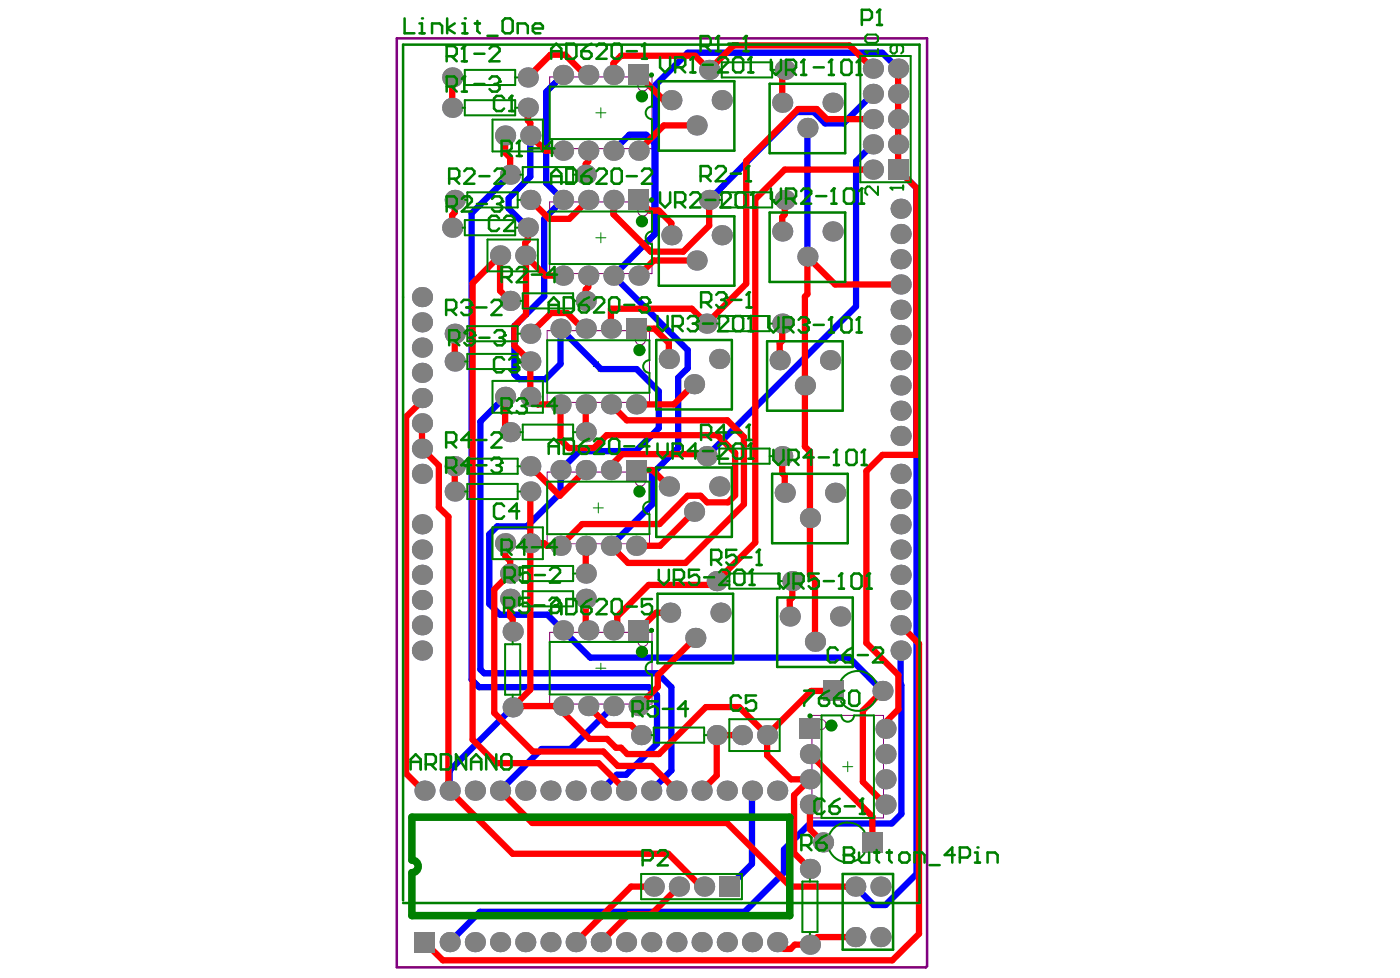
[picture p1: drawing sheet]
<svg xmlns="http://www.w3.org/2000/svg" width="288mm" height="201mm" viewBox="0 0 288 201" stroke-linecap="round" stroke-linejoin="round" font-family="sans-serif">
<path d="M81.6 7.9h109v190.7l-.2 .3h-108.8z" fill="none" stroke="#800080" stroke-width=".52"/>
<path d="M122.5 23.2h2.1M123.5 22.2v2M122.5 48.9h2.1M123.5 47.8v2.1M122 75.4h2.1M123 74.3v2.1M122 104.4h2.1M123 103.4v2.1M122.5 137.4h2.1M123.5 136.4v2M173.3 157.6h2M174.3 156.6v2.1" fill="none" stroke="#008000" stroke-width=".21"/>
<g fill="none" stroke="#800080" stroke-width=".21">
<path d="M113 15.8h21.1v14.8h-21.1zM113 41.5h21.1v14.8h-21.1zM112.5 68h21v14.7h-21zM112.5 97.1h21v14.7h-21zM113 130h21.1v14.8h-21.1zM167 147.1h14.7v21.1h-14.7z"/>
<circle cx="132.2" cy="17.7" r="1.04"/>
<circle cx="132.2" cy="43.4" r="1.04"/>
<circle cx="131.7" cy="69.9" r="1.04"/>
<circle cx="131.7" cy="98.9" r="1.04"/>
<circle cx="132.2" cy="131.9" r="1.04"/>
<circle cx="168.8" cy="149" r="1.04"/>
</g>
<g fill="none" stroke="#00f" stroke-width="1.3">
<path d="M115.8 15.4l-3.5 3.5v18.7l3.5 3.5-3.9 3.9v15.9l-6.1 6.2v9.9l1 1h5.3l3.2-3.2v-7.2l8.2 8.3h7.4l4.6 4.5v7.6l-4.8 4.7h-11.6l-3.8 3.9v4.7l-6.9 6.9h-6.1l-1.7 1.7v14.3l2.2 2.2h9.8l8.8 8.8h53.2l6.9 6.9M179.5 19.3l-6.1 6.1h-3.8l-2.2-2.4h-3.6l-18 18.1M184.7 14.1l-3.3-3.3h-40l-6.6 6.7v30.5l-8.7 8.7 15.3 15.3v3.7l-2 1.9v14.5l-5.3 5.4v6.3l-8.5 8.4M104.9 35.9l-7.9 8v95.8l1.5 1.6h34.9l1.7 1.6v10l-6.4 6.4h-1.9l-3.3 3.3M109 27.9v8.4l-4.4 4.5v2.1l3.9 3.9M126.1 31l3.3-3.3h3.5l1.7 1.7v18.8M166 26.3v26.5M179.5 29.7l-3.5 3.5v29.8l-30.7 30.8M184.7 34.9l3.8 3.8v141l-6.4 6.4h-2.5l-3.7-3.8M103.9 81.6l-5.1 5.1v50.9l.8 .8h35.6l2.8 2.9v17.1l-4.1 4.2M185.2 133.8v6.9l.1 .2v26.4l-1.9 2h-16.9l-5.3 5.4v4.7l-8.1 8.1h-54.4l-6.2 6.2M105.4 145.4l-12.9 13v4.2"/>
<path d="M126.1 145.2l-8.8 8.8h-5.9l-8.6 8.6M154.6 162.6v15l-4.6 4.7"/>
</g>
<g fill="#808080">
<path d="M85.2 191.6h4.2v4.2h-4.2z" fill-rule="evenodd"/>
<path d="M129.2 127.5h4.2v4.2h-4.2z" fill-rule="evenodd"/>
<path d="M128.7 94.6h4.2v4.1h-4.2z" fill-rule="evenodd"/>
<path d="M129.2 39h4.2v4.2h-4.2z" fill-rule="evenodd"/>
<path d="M129.2 13.3h4.2v4.2h-4.2z" fill-rule="evenodd"/>
<path d="M147.9 180.2h4.1v4.2h-4.1z" fill-rule="evenodd"/>
<path d="M169.2 140h4.2v4.1h-4.2z" fill-rule="evenodd"/>
<path d="M164.5 147.8h4.1v4.1h-4.1z" fill-rule="evenodd"/>
<path d="M177.3 171.1h4.2v4.2h-4.2z" fill-rule="evenodd"/>
<path d="M128.7 65.5h4.2v4.2h-4.2z" fill-rule="evenodd"/>
<path d="M182.6 32.8h4.1v4.1h-4.1z" fill-rule="evenodd"/>
</g>
<g fill="#808080">
<circle cx="87.3" cy="162.6" r="2.07"/>
<circle cx="86.8" cy="123.4" r="2.07"/>
<circle cx="86.8" cy="128.6" r="2.07"/>
<circle cx="86.8" cy="113" r="2.07"/>
<circle cx="86.8" cy="107.8" r="2.07"/>
<circle cx="86.8" cy="97.4" r="2.07"/>
<circle cx="86.8" cy="92.2" r="2.07"/>
<circle cx="86.8" cy="81.8" r="2.07"/>
<circle cx="86.8" cy="76.7" r="2.07"/>
<circle cx="86.8" cy="71.5" r="2.07"/>
<circle cx="86.8" cy="61.1" r="2.07"/>
<circle cx="86.8" cy="66.3" r="2.07"/>
<circle cx="97.6" cy="193.7" r="2.07"/>
<circle cx="102.8" cy="193.7" r="2.07"/>
<circle cx="108" cy="193.7" r="2.07"/>
<circle cx="97.6" cy="162.6" r="2.07"/>
<circle cx="102.8" cy="162.6" r="2.07"/>
<circle cx="108" cy="162.6" r="2.07"/>
<circle cx="105.4" cy="145.4" r="2.07"/>
<circle cx="104.9" cy="123.1" r="2.07"/>
<circle cx="105.4" cy="129.9" r="2.07"/>
<circle cx="103.9" cy="111.7" r="2.07"/>
<circle cx="104.9" cy="88.9" r="2.07"/>
<circle cx="103.9" cy="81.6" r="2.07"/>
<circle cx="104.9" cy="61.9" r="2.07"/>
<circle cx="103.9" cy="27.9" r="2.07"/>
<circle cx="113.2" cy="193.7" r="2.07"/>
<circle cx="118.4" cy="193.7" r="2.07"/>
<circle cx="123.5" cy="193.7" r="2.07"/>
<circle cx="113.2" cy="162.6" r="2.07"/>
<circle cx="118.4" cy="162.6" r="2.07"/>
<circle cx="123.5" cy="162.6" r="2.07"/>
<circle cx="121" cy="145.2" r="2.07"/>
<circle cx="115.8" cy="145.2" r="2.07"/>
<circle cx="121" cy="129.6" r="2.07"/>
<circle cx="115.8" cy="129.6" r="2.07"/>
<circle cx="120.4" cy="123.1" r="2.07"/>
<circle cx="120.4" cy="112.2" r="2.07"/>
<circle cx="115.3" cy="112.2" r="2.07"/>
<circle cx="120.4" cy="96.6" r="2.07"/>
<circle cx="115.3" cy="96.6" r="2.07"/>
<circle cx="120.4" cy="88.9" r="2.07"/>
<circle cx="120.4" cy="83.1" r="2.07"/>
<circle cx="115.3" cy="83.1" r="2.07"/>
<circle cx="121" cy="56.7" r="2.07"/>
<circle cx="115.8" cy="56.7" r="2.07"/>
<circle cx="120.4" cy="61.9" r="2.07"/>
<circle cx="121" cy="41.1" r="2.07"/>
<circle cx="115.8" cy="41.1" r="2.07"/>
<circle cx="121" cy="31" r="2.07"/>
<circle cx="115.8" cy="31" r="2.07"/>
<circle cx="121" cy="15.4" r="2.07"/>
<circle cx="115.8" cy="15.4" r="2.07"/>
<circle cx="133.9" cy="193.7" r="2.07"/>
<circle cx="139.1" cy="193.7" r="2.07"/>
<circle cx="139.6" cy="182.3" r="2.07"/>
<circle cx="134.4" cy="182.3" r="2.07"/>
<circle cx="133.9" cy="162.6" r="2.07"/>
<circle cx="139.1" cy="162.6" r="2.07"/>
<circle cx="131.3" cy="145.2" r="2.07"/>
<circle cx="137.8" cy="126" r="2.07"/>
<circle cx="130.8" cy="112.2" r="2.07"/>
<circle cx="137.5" cy="100" r="2.07"/>
<circle cx="130.8" cy="83.1" r="2.07"/>
<circle cx="137.5" cy="73.8" r="2.07"/>
<circle cx="131.3" cy="56.7" r="2.07"/>
<circle cx="138" cy="48.4" r="2.07"/>
<circle cx="131.3" cy="31" r="2.07"/>
<circle cx="149.4" cy="193.7" r="2.07"/>
<circle cx="154.6" cy="193.7" r="2.07"/>
<circle cx="149.4" cy="162.6" r="2.07"/>
<circle cx="154.6" cy="162.6" r="2.07"/>
<circle cx="148.1" cy="126" r="2.07"/>
<circle cx="147.9" cy="100" r="2.07"/>
<circle cx="147.9" cy="73.8" r="2.07"/>
<circle cx="148.4" cy="48.4" r="2.07"/>
<circle cx="166.5" cy="194.2" r="2.07"/>
<circle cx="169.2" cy="173.2" r="2.07"/>
<circle cx="166.5" cy="178.7" r="2.07"/>
<circle cx="166.5" cy="155" r="2.07"/>
<circle cx="166.5" cy="160.2" r="2.07"/>
<circle cx="166.5" cy="165.4" r="2.07"/>
<circle cx="172.8" cy="126.7" r="2.07"/>
<circle cx="167.6" cy="131.9" r="2.07"/>
<circle cx="166.5" cy="106.5" r="2.07"/>
<circle cx="170.7" cy="74.1" r="2.07"/>
<circle cx="165.5" cy="79.3" r="2.07"/>
<circle cx="171.2" cy="47.6" r="2.07"/>
<circle cx="166" cy="26.3" r="2.07"/>
<circle cx="181" cy="192.7" r="2.07"/>
<circle cx="181" cy="182.3" r="2.07"/>
<circle cx="182.1" cy="155" r="2.07"/>
<circle cx="182.1" cy="160.2" r="2.07"/>
<circle cx="182.1" cy="165.4" r="2.07"/>
<circle cx="181.5" cy="142.1" r="2.07"/>
<circle cx="182.1" cy="149.8" r="2.07"/>
<circle cx="185.2" cy="128.6" r="2.07"/>
<circle cx="185.2" cy="123.4" r="2.07"/>
<circle cx="185.2" cy="113" r="2.07"/>
<circle cx="185.2" cy="107.8" r="2.07"/>
<circle cx="185.2" cy="97.4" r="2.07"/>
<circle cx="185.2" cy="89.6" r="2.07"/>
<circle cx="185.2" cy="79.3" r="2.07"/>
<circle cx="185.2" cy="74.1" r="2.07"/>
<circle cx="185.2" cy="63.7" r="2.07"/>
<circle cx="185.2" cy="58.5" r="2.07"/>
<circle cx="185.2" cy="48.1" r="2.07"/>
<circle cx="185.2" cy="42.9" r="2.07"/>
<circle cx="184.7" cy="29.7" r="2.07"/>
<circle cx="179.5" cy="29.7" r="2.07"/>
<circle cx="184.7" cy="24.5" r="2.07"/>
<circle cx="179.5" cy="24.5" r="2.07"/>
<circle cx="184.7" cy="14.1" r="2.07"/>
<circle cx="179.5" cy="14.1" r="2.07"/>
<circle cx="86.8" cy="118.2" r="2.07"/>
<circle cx="86.8" cy="133.8" r="2.07"/>
<circle cx="86.8" cy="87" r="2.07"/>
<circle cx="104.9" cy="117.9" r="2.07"/>
<circle cx="102.8" cy="52.5" r="2.07"/>
<circle cx="108" cy="52.5" r="2.07"/>
<circle cx="104.9" cy="35.9" r="2.07"/>
<circle cx="120.4" cy="117.9" r="2.07"/>
<circle cx="120.4" cy="67.6" r="2.07"/>
<circle cx="115.3" cy="67.6" r="2.07"/>
<circle cx="120.4" cy="35.9" r="2.07"/>
<circle cx="131.8" cy="151.1" r="2.07"/>
<circle cx="138" cy="20.6" r="2.07"/>
<circle cx="147.4" cy="119.5" r="2.07"/>
<circle cx="152.6" cy="151.1" r="2.07"/>
<circle cx="157.7" cy="151.1" r="2.07"/>
<circle cx="147.4" cy="151.1" r="2.07"/>
<circle cx="148.4" cy="20.6" r="2.07"/>
<circle cx="162.9" cy="119.5" r="2.07"/>
<circle cx="166" cy="52.8" r="2.07"/>
<circle cx="171.7" cy="101.3" r="2.07"/>
<circle cx="171.2" cy="21.1" r="2.07"/>
<circle cx="185.2" cy="133.8" r="2.07"/>
<circle cx="185.2" cy="118.2" r="2.07"/>
<circle cx="185.2" cy="102.6" r="2.07"/>
<circle cx="185.2" cy="84.4" r="2.07"/>
<circle cx="185.2" cy="68.9" r="2.07"/>
<circle cx="185.2" cy="53.3" r="2.07"/>
<circle cx="179.5" cy="34.9" r="2.07"/>
<circle cx="184.7" cy="19.3" r="2.07"/>
<circle cx="179.5" cy="19.3" r="2.07"/>
<circle cx="92.5" cy="193.7" r="2.07"/>
<circle cx="92.5" cy="162.6" r="2.07"/>
<circle cx="93.5" cy="95.9" r="2.07"/>
<circle cx="93.5" cy="74.3" r="2.07"/>
<circle cx="93" cy="46.8" r="2.07"/>
<circle cx="93.5" cy="41.1" r="2.07"/>
<circle cx="93" cy="22.2" r="2.07"/>
<circle cx="93" cy="15.9" r="2.07"/>
<circle cx="128.7" cy="193.7" r="2.07"/>
<circle cx="144.3" cy="193.7" r="2.07"/>
<circle cx="159.8" cy="193.7" r="2.07"/>
<circle cx="144.8" cy="182.3" r="2.07"/>
<circle cx="128.7" cy="162.6" r="2.07"/>
<circle cx="144.3" cy="162.6" r="2.07"/>
<circle cx="159.8" cy="162.6" r="2.07"/>
<circle cx="126.1" cy="145.2" r="2.07"/>
<circle cx="126.1" cy="129.6" r="2.07"/>
<circle cx="143" cy="131.2" r="2.07"/>
<circle cx="162.4" cy="126.7" r="2.07"/>
<circle cx="142.7" cy="105.2" r="2.07"/>
<circle cx="125.6" cy="112.2" r="2.07"/>
<circle cx="109" cy="111.7" r="2.07"/>
<circle cx="145.3" cy="93.8" r="2.07"/>
<circle cx="160.8" cy="93.8" r="2.07"/>
<circle cx="125.6" cy="96.6" r="2.07"/>
<circle cx="109" cy="95.9" r="2.07"/>
<circle cx="109" cy="81.6" r="2.07"/>
<circle cx="109" cy="74.3" r="2.07"/>
<circle cx="125.6" cy="83.1" r="2.07"/>
<circle cx="142.7" cy="79" r="2.07"/>
<circle cx="160.3" cy="74.1" r="2.07"/>
<circle cx="126.1" cy="56.7" r="2.07"/>
<circle cx="145.3" cy="66.5" r="2.07"/>
<circle cx="160.8" cy="66.5" r="2.07"/>
<circle cx="126.1" cy="41.1" r="2.07"/>
<circle cx="145.8" cy="41.1" r="2.07"/>
<circle cx="161.4" cy="41.1" r="2.07"/>
<circle cx="108.5" cy="46.8" r="2.07"/>
<circle cx="160.8" cy="47.6" r="2.07"/>
<circle cx="109" cy="41.1" r="2.07"/>
<circle cx="126.1" cy="31" r="2.07"/>
<circle cx="108.5" cy="22.2" r="2.07"/>
<circle cx="109" cy="27.9" r="2.07"/>
<circle cx="143.2" cy="25.8" r="2.07"/>
<circle cx="126.1" cy="15.4" r="2.07"/>
<circle cx="108.5" cy="15.9" r="2.07"/>
<circle cx="145.8" cy="14.4" r="2.07"/>
<circle cx="161.4" cy="14.4" r="2.07"/>
<circle cx="175.9" cy="192.7" r="2.07"/>
<circle cx="175.9" cy="182.3" r="2.07"/>
<circle cx="93.5" cy="101.1" r="2.07"/>
<circle cx="93.5" cy="68.6" r="2.07"/>
<circle cx="143.2" cy="53.6" r="2.07"/>
<circle cx="109" cy="101.1" r="2.07"/>
<circle cx="161.4" cy="101.3" r="2.07"/>
<circle cx="109" cy="68.6" r="2.07"/>
<circle cx="125.6" cy="67.6" r="2.07"/>
<circle cx="160.8" cy="21.1" r="2.07"/>
</g>
<g fill="none" stroke="#f00" stroke-width="1.3">
<path d="M93 15.9v6.3M121 15.4h-.7l-4.1-4.1h-3l-4.7 4.6M131.3 15.4l5.2 5.2h1.5M161.4 14.4l-.6 .5v6.2M179.5 14.1l-4.8-4.8h-23.9l-5 5.1-2.9-2.9h-15.2l-1.6 1.5v2.4M184.7 14.1v20.8l3.8 3.8v54.8h-7l-3.4 3.4v35.3l6.6 6.6v7.1l-2.6 2.6v1.3M103.9 27.9v3.5l1 1v3.5M108.5 22.2v2.6l.5 .5v2.6l3.1 3.1h3.7M121 31v2.2l-.6 .5v2.2M143.2 25.8h-6.7l-5.2 5.2M179.5 34.9h-18.1l-6.1 6v70.6l-8.7 8.8h-13.2l-6.5 6.4v2.1l-.8 .8M179.5 24.5h-9.5l-2.1-2.1h-3.8l-10.7 10.7v25.2l-8.1 8.2-3.1-3h-16.6v4.1"/>
<path d="M93.5 41.1v2.6l-.5 .5v2.6M108 52.5l.2 2.3v9.9l-2.4 2.4v4l3.2 3.2v7.3l1.6 1.5h4.7v7.3l1.7 1.7h5.1l2.6-2.6h22.8l3.7 3.6v8.7l-1.5 1.5h-4.3l-1.3-1.4h-2.7l-5.8 5.9h-15.9l-4.4 4.4h-2.9l-.5-.5h-2.9M108 52.5l4.1 4.2h3.7M108.5 46.8v2.6l-.5 .5v2.6M109 41.1l3.9 3.9h4.2l3.9-3.9M121 56.7v2.3l-.6 .5v2.4M126.1 41.1v3l7.7 7.6h6.7l5.3-5.3v-5.3M131.3 41.1l2.2 2.2h2l2.5 2.6v2.5M143.2 53.6h-8.8l-3.1 3.1M161.4 41.1v3l-.6 .5v3M185.2 58.5h-13.5l-5.7-5.7v7.7l-.5 .5v30.8l1 1.1v25.3l1.1 1v12.7M93.5 68.6v5.7"/>
<path d="M104.9 61.9l-2.1-2.1v-7.3l-5.6 5.7v93.9l4.8 4.8h21.1l5.6 5.7M120.4 67.6h-.6l-3.2-3.2h-3.3l-4.3 4.2M130.8 67.6h3.8l2.9 2.9v3.3M142.7 79l-4.1 4.1h-7.8M160.8 66.5v3.6l-.5 .5v3.5M86.8 81.8v.7l-3.3 3.2v73.3l3.8 3.8M86.8 87v5.2l3.4 3.5v8.6l2 1.9v56.6M93.5 95.9v5.2M103.9 81.6v7.3h1M109 95.9l6.1 6 5.3-5.3M120.4 83.1v5.8M125.6 83.1l3.3 3.3h20.6l3.5 3.4v13.9l-12.1 12h-11.8l-3.5-3.5"/>
<path d="M130.8 96.6h3.4l3.3 3.4M145.3 93.8l-.4-.4h-17l-2.3 2.3v.9M160.8 93.8v3.5l.6 .5v3.5M103.9 111.7v2.6l1 1v2.6l-3.3 3.3v25.4l8 7.9h14.5l2.9 3h7l5.1 5.1M109 101.1v40.7l-3.6 3.6M120.4 112.2v5.7M142.7 105.2l-7 7h-4.9M162.9 119.5v3.4l-.5 .5v3.3M104.9 123.1v3.6l.5 .6v2.6M120.4 123.1v6l.6 .5M137.8 126h-2.9l-3.6 3.6M143 131.2l-7.7 7.7v2.3l-4 4"/>
<path d="M185.2 128.6l3.8 3.8v59.6l-5.5 5.4h-92.4l-3.8-3.7M105.7 145.2h10.1v1.3l5.4 5.4h3.6l1.9 1.8h1l1.3 1.3h6.5l9.6-9.6h6.9l5.7 5.7M121 145.2l3.8 3.9h5l2 2M152.6 151.1h-5.2v8.4l-3.1 3.1M157.7 151.1v4.2l5 4.9h3.8l-3.2 3.3v11.9l3.2 3.3M166.5 155l12.9 12.9v5.3M171.3 142.1h-4.5l-9.1 9M181.5 142.1l-4.1 4v14.6l4.7 4.7M92.2 162.3l13.2 13.2h32l6.8 6.8h.3M102.8 162.6l6.7 6.6h40l13 13.1h13.4M166.5 165.4v5.1l2.7 2.7M134.4 182.3h-4.6l-11.4 11.4"/>
<path d="M139.6 182.3l-5.7 5.7h-4.7l-5.7 5.7M175.9 192.7h-7.8l-1.6 1.5h-3.1l-.9 .9h-1.3l-1.4-1.4"/>
</g>
<g fill="#808080">
<path d="M85.2 191.6h4.2v4.2h-4.2z" fill-rule="evenodd"/>
<path d="M129.2 127.5h4.2v4.2h-4.2z" fill-rule="evenodd"/>
<path d="M128.7 94.6h4.2v4.1h-4.2z" fill-rule="evenodd"/>
<path d="M129.2 39h4.2v4.2h-4.2z" fill-rule="evenodd"/>
<path d="M129.2 13.3h4.2v4.2h-4.2z" fill-rule="evenodd"/>
<path d="M147.9 180.2h4.1v4.2h-4.1z" fill-rule="evenodd"/>
<path d="M169.2 140h4.2v4.1h-4.2z" fill-rule="evenodd"/>
<path d="M164.5 147.8h4.1v4.1h-4.1z" fill-rule="evenodd"/>
<path d="M177.3 171.1h4.2v4.2h-4.2z" fill-rule="evenodd"/>
<path d="M128.7 65.5h4.2v4.2h-4.2z" fill-rule="evenodd"/>
<path d="M182.6 32.8h4.1v4.1h-4.1z" fill-rule="evenodd"/>
</g>
<g fill="#808080">
<circle cx="87.3" cy="162.6" r="2.07"/>
<circle cx="86.8" cy="123.4" r="2.07"/>
<circle cx="86.8" cy="128.6" r="2.07"/>
<circle cx="86.8" cy="113" r="2.07"/>
<circle cx="86.8" cy="107.8" r="2.07"/>
<circle cx="86.8" cy="97.4" r="2.07"/>
<circle cx="86.8" cy="92.2" r="2.07"/>
<circle cx="86.8" cy="81.8" r="2.07"/>
<circle cx="86.8" cy="76.7" r="2.07"/>
<circle cx="86.8" cy="71.5" r="2.07"/>
<circle cx="86.8" cy="61.1" r="2.07"/>
<circle cx="86.8" cy="66.3" r="2.07"/>
<circle cx="97.6" cy="193.7" r="2.07"/>
<circle cx="102.8" cy="193.7" r="2.07"/>
<circle cx="108" cy="193.7" r="2.07"/>
<circle cx="97.6" cy="162.6" r="2.07"/>
<circle cx="102.8" cy="162.6" r="2.07"/>
<circle cx="108" cy="162.6" r="2.07"/>
<circle cx="105.4" cy="145.4" r="2.07"/>
<circle cx="104.9" cy="123.1" r="2.07"/>
<circle cx="105.4" cy="129.9" r="2.07"/>
<circle cx="103.9" cy="111.7" r="2.07"/>
<circle cx="104.9" cy="88.9" r="2.07"/>
<circle cx="103.9" cy="81.6" r="2.07"/>
<circle cx="104.9" cy="61.9" r="2.07"/>
<circle cx="103.9" cy="27.9" r="2.07"/>
<circle cx="113.2" cy="193.7" r="2.07"/>
<circle cx="118.4" cy="193.7" r="2.07"/>
<circle cx="123.5" cy="193.7" r="2.07"/>
<circle cx="113.2" cy="162.6" r="2.07"/>
<circle cx="118.4" cy="162.6" r="2.07"/>
<circle cx="123.5" cy="162.6" r="2.07"/>
<circle cx="121" cy="145.2" r="2.07"/>
<circle cx="115.8" cy="145.2" r="2.07"/>
<circle cx="121" cy="129.6" r="2.07"/>
<circle cx="115.8" cy="129.6" r="2.07"/>
<circle cx="120.4" cy="123.1" r="2.07"/>
<circle cx="120.4" cy="112.2" r="2.07"/>
<circle cx="115.3" cy="112.2" r="2.07"/>
<circle cx="120.4" cy="96.6" r="2.07"/>
<circle cx="115.3" cy="96.6" r="2.07"/>
<circle cx="120.4" cy="88.9" r="2.07"/>
<circle cx="120.4" cy="83.1" r="2.07"/>
<circle cx="115.3" cy="83.1" r="2.07"/>
<circle cx="121" cy="56.7" r="2.07"/>
<circle cx="115.8" cy="56.7" r="2.07"/>
<circle cx="120.4" cy="61.9" r="2.07"/>
<circle cx="121" cy="41.1" r="2.07"/>
<circle cx="115.8" cy="41.1" r="2.07"/>
<circle cx="121" cy="31" r="2.07"/>
<circle cx="115.8" cy="31" r="2.07"/>
<circle cx="121" cy="15.4" r="2.07"/>
<circle cx="115.8" cy="15.4" r="2.07"/>
<circle cx="133.9" cy="193.7" r="2.07"/>
<circle cx="139.1" cy="193.7" r="2.07"/>
<circle cx="139.6" cy="182.3" r="2.07"/>
<circle cx="134.4" cy="182.3" r="2.07"/>
<circle cx="133.9" cy="162.6" r="2.07"/>
<circle cx="139.1" cy="162.6" r="2.07"/>
<circle cx="131.3" cy="145.2" r="2.07"/>
<circle cx="137.8" cy="126" r="2.07"/>
<circle cx="130.8" cy="112.2" r="2.07"/>
<circle cx="137.5" cy="100" r="2.07"/>
<circle cx="130.8" cy="83.1" r="2.07"/>
<circle cx="137.5" cy="73.8" r="2.07"/>
<circle cx="131.3" cy="56.7" r="2.07"/>
<circle cx="138" cy="48.4" r="2.07"/>
<circle cx="131.3" cy="31" r="2.07"/>
<circle cx="149.4" cy="193.7" r="2.07"/>
<circle cx="154.6" cy="193.7" r="2.07"/>
<circle cx="149.4" cy="162.6" r="2.07"/>
<circle cx="154.6" cy="162.6" r="2.07"/>
<circle cx="148.1" cy="126" r="2.07"/>
<circle cx="147.9" cy="100" r="2.07"/>
<circle cx="147.9" cy="73.8" r="2.07"/>
<circle cx="148.4" cy="48.4" r="2.07"/>
<circle cx="166.5" cy="194.2" r="2.07"/>
<circle cx="169.2" cy="173.2" r="2.07"/>
<circle cx="166.5" cy="178.7" r="2.07"/>
<circle cx="166.5" cy="155" r="2.07"/>
<circle cx="166.5" cy="160.2" r="2.07"/>
<circle cx="166.5" cy="165.4" r="2.07"/>
<circle cx="172.8" cy="126.7" r="2.07"/>
<circle cx="167.6" cy="131.9" r="2.07"/>
<circle cx="166.5" cy="106.5" r="2.07"/>
<circle cx="170.7" cy="74.1" r="2.07"/>
<circle cx="165.5" cy="79.3" r="2.07"/>
<circle cx="171.2" cy="47.6" r="2.07"/>
<circle cx="166" cy="26.3" r="2.07"/>
<circle cx="181" cy="192.7" r="2.07"/>
<circle cx="181" cy="182.3" r="2.07"/>
<circle cx="182.1" cy="155" r="2.07"/>
<circle cx="182.1" cy="160.2" r="2.07"/>
<circle cx="182.1" cy="165.4" r="2.07"/>
<circle cx="181.5" cy="142.1" r="2.07"/>
<circle cx="182.1" cy="149.8" r="2.07"/>
<circle cx="185.2" cy="128.6" r="2.07"/>
<circle cx="185.2" cy="123.4" r="2.07"/>
<circle cx="185.2" cy="113" r="2.07"/>
<circle cx="185.2" cy="107.8" r="2.07"/>
<circle cx="185.2" cy="97.4" r="2.07"/>
<circle cx="185.2" cy="89.6" r="2.07"/>
<circle cx="185.2" cy="79.3" r="2.07"/>
<circle cx="185.2" cy="74.1" r="2.07"/>
<circle cx="185.2" cy="63.7" r="2.07"/>
<circle cx="185.2" cy="58.5" r="2.07"/>
<circle cx="185.2" cy="48.1" r="2.07"/>
<circle cx="185.2" cy="42.9" r="2.07"/>
<circle cx="184.7" cy="29.7" r="2.07"/>
<circle cx="179.5" cy="29.7" r="2.07"/>
<circle cx="184.7" cy="24.5" r="2.07"/>
<circle cx="179.5" cy="24.5" r="2.07"/>
<circle cx="184.7" cy="14.1" r="2.07"/>
<circle cx="179.5" cy="14.1" r="2.07"/>
<circle cx="86.8" cy="118.2" r="2.07"/>
<circle cx="86.8" cy="133.8" r="2.07"/>
<circle cx="86.8" cy="87" r="2.07"/>
<circle cx="104.9" cy="117.9" r="2.07"/>
<circle cx="102.8" cy="52.5" r="2.07"/>
<circle cx="108" cy="52.5" r="2.07"/>
<circle cx="104.9" cy="35.9" r="2.07"/>
<circle cx="120.4" cy="117.9" r="2.07"/>
<circle cx="120.4" cy="67.6" r="2.07"/>
<circle cx="115.3" cy="67.6" r="2.07"/>
<circle cx="120.4" cy="35.9" r="2.07"/>
<circle cx="131.8" cy="151.1" r="2.07"/>
<circle cx="138" cy="20.6" r="2.07"/>
<circle cx="147.4" cy="119.5" r="2.07"/>
<circle cx="152.6" cy="151.1" r="2.07"/>
<circle cx="157.7" cy="151.1" r="2.07"/>
<circle cx="147.4" cy="151.1" r="2.07"/>
<circle cx="148.4" cy="20.6" r="2.07"/>
<circle cx="162.9" cy="119.5" r="2.07"/>
<circle cx="166" cy="52.8" r="2.07"/>
<circle cx="171.7" cy="101.3" r="2.07"/>
<circle cx="171.2" cy="21.1" r="2.07"/>
<circle cx="185.2" cy="133.8" r="2.07"/>
<circle cx="185.2" cy="118.2" r="2.07"/>
<circle cx="185.2" cy="102.6" r="2.07"/>
<circle cx="185.2" cy="84.4" r="2.07"/>
<circle cx="185.2" cy="68.9" r="2.07"/>
<circle cx="185.2" cy="53.3" r="2.07"/>
<circle cx="179.5" cy="34.9" r="2.07"/>
<circle cx="184.7" cy="19.3" r="2.07"/>
<circle cx="179.5" cy="19.3" r="2.07"/>
<circle cx="92.5" cy="193.7" r="2.07"/>
<circle cx="92.5" cy="162.6" r="2.07"/>
<circle cx="93.5" cy="95.9" r="2.07"/>
<circle cx="93.5" cy="74.3" r="2.07"/>
<circle cx="93" cy="46.8" r="2.07"/>
<circle cx="93.5" cy="41.1" r="2.07"/>
<circle cx="93" cy="22.2" r="2.07"/>
<circle cx="93" cy="15.9" r="2.07"/>
<circle cx="128.7" cy="193.7" r="2.07"/>
<circle cx="144.3" cy="193.7" r="2.07"/>
<circle cx="159.8" cy="193.7" r="2.07"/>
<circle cx="144.8" cy="182.3" r="2.07"/>
<circle cx="128.7" cy="162.6" r="2.07"/>
<circle cx="144.3" cy="162.6" r="2.07"/>
<circle cx="159.8" cy="162.6" r="2.07"/>
<circle cx="126.1" cy="145.2" r="2.07"/>
<circle cx="126.1" cy="129.6" r="2.07"/>
<circle cx="143" cy="131.2" r="2.07"/>
<circle cx="162.4" cy="126.7" r="2.07"/>
<circle cx="142.7" cy="105.2" r="2.07"/>
<circle cx="125.6" cy="112.2" r="2.07"/>
<circle cx="109" cy="111.7" r="2.07"/>
<circle cx="145.3" cy="93.8" r="2.07"/>
<circle cx="160.8" cy="93.8" r="2.07"/>
<circle cx="125.6" cy="96.6" r="2.07"/>
<circle cx="109" cy="95.9" r="2.07"/>
<circle cx="109" cy="81.6" r="2.07"/>
<circle cx="109" cy="74.3" r="2.07"/>
<circle cx="125.6" cy="83.1" r="2.07"/>
<circle cx="142.7" cy="79" r="2.07"/>
<circle cx="160.3" cy="74.1" r="2.07"/>
<circle cx="126.1" cy="56.7" r="2.07"/>
<circle cx="145.3" cy="66.5" r="2.07"/>
<circle cx="160.8" cy="66.5" r="2.07"/>
<circle cx="126.1" cy="41.1" r="2.07"/>
<circle cx="145.8" cy="41.1" r="2.07"/>
<circle cx="161.4" cy="41.1" r="2.07"/>
<circle cx="108.5" cy="46.8" r="2.07"/>
<circle cx="160.8" cy="47.6" r="2.07"/>
<circle cx="109" cy="41.1" r="2.07"/>
<circle cx="126.1" cy="31" r="2.07"/>
<circle cx="108.5" cy="22.2" r="2.07"/>
<circle cx="109" cy="27.9" r="2.07"/>
<circle cx="143.2" cy="25.8" r="2.07"/>
<circle cx="126.1" cy="15.4" r="2.07"/>
<circle cx="108.5" cy="15.9" r="2.07"/>
<circle cx="145.8" cy="14.4" r="2.07"/>
<circle cx="161.4" cy="14.4" r="2.07"/>
<circle cx="175.9" cy="192.7" r="2.07"/>
<circle cx="175.9" cy="182.3" r="2.07"/>
<circle cx="93.5" cy="101.1" r="2.07"/>
<circle cx="93.5" cy="68.6" r="2.07"/>
<circle cx="143.2" cy="53.6" r="2.07"/>
<circle cx="109" cy="101.1" r="2.07"/>
<circle cx="161.4" cy="101.3" r="2.07"/>
<circle cx="109" cy="68.6" r="2.07"/>
<circle cx="125.6" cy="67.6" r="2.07"/>
<circle cx="160.8" cy="21.1" r="2.07"/>
</g>
<g fill="none" stroke="#008000" stroke-width=".41">
<path d="M95.1 15.9h.5M95.6 14.4h10.3v3.1h-10.3zM105.9 15.9h.5M147.9 14.4h.5M148.4 12.8h10.4v3.1h-10.4zM158.8 14.4h.4M176.9 11.5h10.4v26h-10.4zM95.1 22.2h.5M95.6 20.6h10.3v3.1h-10.3zM96.1 39.5h10.4v3.2h-10.4zM101.3 24.6h10.3v6.5h-10.3zM105.9 22.2h.5"/>
<path d="M107 35.9h.5M107.5 34.4h10.3v3.1h-10.3zM117.8 35.9h.5M134.1 21.9v-4.1h-21.1v10.8h21.1v-4.1M148.4 39.5h10.4v3.2h-10.4zM95.1 46.8h.5M95.6 45.3h10.3v3.1h-10.3zM95.6 41.1h.5M100.2 49.3h10.4v6.5h-10.4zM105.9 46.8h.5M106.5 41.1h.4M134.1 47.6v-4.1h-21.1v10.8h21.1v-4.1"/>
<path d="M147.9 41.1h.5M158.8 41.1h.4M95.6 74.3h.5M95.6 68.6h.5M96.1 67.1h10.4v3.1h-10.4zM96.1 72.8h10.4v3.1h-10.4zM101.3 78.3h10.3v6.6h-10.3zM106.5 74.3h.4M106.5 68.6h.4M107 61.9h.5M107.5 60.3h10.3v3.1h-10.3zM117.8 61.9h.5"/>
<path d="M133.5 74.1v-4.1h-21v10.8h21v-4.1M147.4 66.5h.5M147.9 65h10.4v3.1h-10.4zM158.3 66.5h.4M95.6 95.9h.5M96.1 94.3h10.4v3.1h-10.4zM96.1 99.5h10.4v3.1h-10.4zM106.5 95.9h.4M107 88.9h.5M107.5 87.3h10.3v3.1h-10.3zM117.8 88.9h.5M147.4 93.8h.5"/>
<path d="M147.9 92.2h10.4v3.1h-10.4zM158.3 93.8h.4M95.6 101.1h.5M101.3 108.4h10.3v6.6h-10.3zM106.5 101.1h.4M107 117.9h.5M107.5 116.4h10.3v3.1h-10.3zM117.8 117.9h.5M133.5 103.1v-4.1h-21v10.8h21v-4.1M149.5 119.5h.5M150 117.9h10.3v3.1h-10.3zM160.3 119.5h.5"/>
<path d="M103.9 132.5h3.1v10.3h-3.1zM105.4 132v.5M107 123.1h.5M107.5 121.6h10.3v3.1h-10.3zM117.8 123.1h.5M134.1 136.1v-4.1h-21.1v10.8h21.1v-4.1M105.4 142.8v.5M134 151.1h.4M134.4 149.6h10.4v3.1h-10.4zM144.8 151.1h.4M150 147.9h10.3v6.5h-10.3zM173 147.1h-4.1v21.1h10.8v-21.1h-4.1"/>
<path d="M131.8 179.7h20.8v5.2h-20.8zM165 181.3h3.1v10.3h-3.1zM166.5 180.8v.5M166.5 191.6v.5"/>
</g>
<g fill="none" stroke="#008000" stroke-width=".52">
<path d="M135.5 16.7h15.5v14.3h-15.5zM158.3 17.2h15.5v14.3h-15.5zM135.5 44.5h15.5v14.3h-15.5zM158.3 43.7h15.5v14.3h-15.5zM103.7 74l-.6-.6h-1l-.5 .6v2l.5 .6h1l.6-.6M104.7 74l.5-.6h1l.6 .6v.5M134.9 69.9h15.6v14.3h-15.6zM157.7 70.2h15.6v14.2h-15.6zM134.9 96.1h15.6v14.3h-15.6zM158.8 97.4h15.5v14.3h-15.5zM103.7 104.1l-.6-.6h-1l-.5 .6v2l.5 .6h1l.6-.6M106.8 105.1h-2.1l1.5-1.6v3.2"/>
<path d="M135.2 122.1h15.5v14.3h-15.5zM159.8 122.9h15.5v14.2h-15.5zM173.3 179.7h10.3v15.6h-10.3zM82.9 185.1v-175.9h106.2v176.5h-106.2"/>
</g>
<path d="M84.7 176.8v-8.8h77.7v20.3h-77.7v-8.9" fill="none" stroke="#008000" stroke-width="1.6"/>
<circle cx="106.8" cy="74.5" r=".26" fill="#008000"/>
<g fill="none" stroke="#008000" stroke-width=".52">
<path d="M102.6 44.9l-.5-.5h-1l-.6 .5v2.1l.6 .5h1l.5-.5M103.7 44.9l.5-.5h1l.5 .5v.5l-2 2.1h2M105.7 75h.5M106.2 75l.6 .5v.5l-.6 .6h-1l-.5-.6M106.8 74.5l-.6 .5M146.2 115.1h1.6l.5-.5v-1l-.5-.6h-1.6v3.2M147.3 115.1l1 1.1M151.4 113h-2.1v1.6l1.1-.5h.5l.5 .5v1l-.5 .6h-1l-.6-.6M152.4 114.6h2.1M155.6 116.2h1M156.1 113v3.2M130.1 146.3h1.5l.5-.6v-1l-.5-.5h-1.5v3.1"/>
<path d="M131.1 146.3l1 1M135.3 144.2h-2.1v1.5l1-.5h.5l.6 .5v1.1l-.6 .5h-1l-.5-.5M136.3 145.7h2.1M141.5 145.7h-2.1l1.5-1.5v3.1M152.3 143.5l-.5-.5h-1l-.5 .5v2.1l.5 .5h1l.5-.5M155.5 143h-2.1v1.6l1-.6h.5l.6 .6v1l-.6 .5h-1l-.5-.5M132.1 176.9h1.6l.5-.5v-1.1l-.5-.5h-1.6v3.1M135.3 175.3l.5-.5h1l.5 .5v.6l-2 2h2"/>
</g>
<circle cx="156.1" cy="113" r=".26" fill="#008000"/>
<path d="M156.1 113l-.5 .6M164.8 173.8h1.5l.5-.5v-1.1l-.5-.5h-1.5v3.1M165.8 173.8l1 1M167.9 173.3h1.5l.6 .5v.5l-.6 .5h-1l-.5-.5zM170 171.7l-1.1 .5-1 1.1" fill="none" stroke="#008000" stroke-width=".52"/>
<path d="M180.5 38.4v1.7l-1.7-1.7h-.5l-.4 .4v.8l.4 .5M183.1 38.6h2.6M185.7 38.1v.9" fill="none" stroke="#008000" stroke-width=".41"/>
<circle cx="183.1" cy="38.6" r=".21" fill="#008000"/>
<path d="M177.9 10.6h2.6M180.5 10.1v.9M184.4 9.3v1.3l-.4 .4h-.5l-.4-.4v-.9l.4-.4h1.8l.4 .4v.9l-.4 .4M183.1 38.6l.4 .4" fill="none" stroke="#008000" stroke-width=".41"/>
<circle cx="177.9" cy="10.6" r=".21" fill="#008000"/>
<path d="M177.9 10.6l.4 .4M178.3 7.1h1.8l.4 .4v.9l-.4 .4h-1.8l-.4-.4v-.9z" fill="none" stroke="#008000" stroke-width=".41"/>
<path d="M105.2 19.7v3.1M103.7 20.2l-.6-.5h-1l-.5 .5v2.1l.5 .5h1l.6-.5M104.7 22.8h1" fill="none" stroke="#008000" stroke-width=".52"/>
<circle cx="105.2" cy="19.7" r=".26" fill="#008000"/>
<g fill="none" stroke="#008000" stroke-width=".52">
<path d="M105.2 19.7l-.5 .5M103.7 125h1.5l.5-.5v-1.1l-.5-.5h-1.5v3.1M104.7 125l1 1M108.8 122.9h-2v1.6l1-.6h.5l.5 .6v1l-.5 .5h-1l-.5-.5M109.9 124.5h2M113 123.4l.5-.5h1l.5 .5v.5M113.3 126.3v-2.1l1.1-1 1 1v2.1M113.3 124.7h2.1M116.4 123.2h1.6l.5 .5v2.1l-.5 .5h-1.6zM119.6 124.7h1.5l.5 .5v.6l-.5 .5h-1l-.5-.5zM121.6 123.2l-1 .5-1 1M122.7 123.7l.5-.5h1l.5 .5v.5l-2 2.1h2"/>
<path d="M126.3 123.2h1l.5 .5v2.1l-.5 .5h-1l-.5-.5v-2.1zM128.9 124.7h2.1M134.1 123.2h-2.1v1.5l1-.5h.5l.6 .5v1.1l-.6 .5h-1l-.5-.5"/>
</g>
<circle cx="115" cy="123.9" r=".26" fill="#008000"/>
<g fill="none" stroke="#008000" stroke-width=".52">
<path d="M135.2 91.2v2.1l1 1 1.1-1v-2.1M138.3 93.3h1.6l.5-.6v-1l-.5-.5h-1.6v3.1M139.3 93.3l1.1 1M143.5 92.7h-2.1l1.6-1.5v3.1M144.5 92.7h2.1M147.6 91.7l.5-.5h1.1l.5 .5v.5l-2.1 2.1h2.1M151.3 91.2h1l.5 .5v2.1l-.5 .5h-1l-.6-.5v-2.1zM153.8 94.3h1.1M154.4 91.2v3.1M103.1 113h1.6l.5-.5v-1l-.5-.5h-1.6v3.1M104.2 113l1 1.1M108.3 112.5h-2.1l1.6-1.5v3.1"/>
<path d="M109.4 112.5h2M114.5 112.5h-2l1.5-1.5v3.1M114 124.5h.5M114.5 124.5l.5 .5v.5l-.5 .5h-1l-.5-.5M115 123.9l-.5 .6"/>
</g>
<circle cx="154.4" cy="91.2" r=".26" fill="#008000"/>
<path d="M144.2 89.4h1.5l.5-.5v-1l-.5-.5h-1.5v3.1M145.2 89.4l1 1.1M149.3 88.9h-2l1.5-1.5v3.1M150.4 88.9h2M153.5 90.5h1M154 87.4v3.1M154.4 91.2l-.6 .5" fill="none" stroke="#008000" stroke-width=".52"/>
<circle cx="154" cy="87.4" r=".26" fill="#008000"/>
<g fill="none" stroke="#008000" stroke-width=".52">
<path d="M103.1 84h1.6l.5-.5v-1.1l-.5-.5h-1.6v3.1M104.2 84l1 1M106.2 82.4l.6-.5h1l.5 .5v.5M112.8 93.3v-2.1l1.1-1 1 1v2.1M112.8 91.8h2.1M115.9 90.2h1.6l.5 .5v2.1l-.5 .5h-1.6zM119 91.8h1.6l.5 .5v.5l-.5 .5h-1l-.6-.5zM121.1 90.2l-1 .5-1.1 1.1M122.1 90.7l.6-.5h1l.5 .5v.5l-2.1 2.1h2.1M125.8 90.2h1l.5 .5v2.1l-.5 .5h-1l-.5-.5v-2.1zM128.4 91.8h2M133.5 91.8h-2l1.5-1.6v3.1"/>
<path d="M154 87.4l-.5 .5"/>
</g>
<circle cx="108.3" cy="82.9" r=".26" fill="#008000"/>
<g fill="none" stroke="#008000" stroke-width=".52">
<path d="M112.8 64.3v-2.1l1.1-1.1 1 1.1v2.1M112.8 62.7h2.1M115.9 61.1h1.6l.5 .6v2l-.5 .6h-1.6zM119 62.7h1.6l.5 .5v.5l-.5 .6h-1l-.6-.6zM121.1 61.1l-1 .6-1.1 1M122.1 61.7l.6-.6h1l.5 .6v.5l-2.1 2.1h2.1M125.8 61.1h1l.5 .6v2l-.5 .6h-1l-.5-.6v-2zM128.4 62.7h2M131.5 61.7l.5-.6h1l.5 .6v.5M107.3 83.5h.5M107.8 83.5l.5 .5v.5l-.5 .5h-1l-.6-.5M108.3 82.9l-.5 .6"/>
<path d="M109.4 83.5h2M114.5 83.5h-2l1.5-1.6v3.1"/>
</g>
<circle cx="133.5" cy="62.2" r=".26" fill="#008000"/>
<path d="M132.5 62.7h.5M133 62.7l.5 .5v.5l-.5 .6h-1l-.5-.6M133.5 62.2l-.5 .5M135.2 65v2.1l1 1 1.1-1v-2.1M138.3 67.1h1.6l.5-.6v-1l-.5-.5h-1.6v3.1M139.3 67.1l1.1 1M141.4 65.5l.5-.5h1.1l.5 .5v.5" fill="none" stroke="#008000" stroke-width=".52"/>
<circle cx="143.5" cy="66" r=".26" fill="#008000"/>
<path d="M142.5 66.5h.5M143 66.5l.5 .6v.5l-.5 .5h-1.1l-.5-.5M143.5 66l-.5 .5M144.5 66.5h2.1M147.6 65.5l.5-.5h1.1l.5 .5v.5l-2.1 2.1h2.1M151.3 65h1l.5 .5v2.1l-.5 .5h-1l-.6-.5v-2.1zM153.8 68.1h1.1M154.4 65v3.1" fill="none" stroke="#008000" stroke-width=".52"/>
<circle cx="154.4" cy="65" r=".26" fill="#008000"/>
<path d="M144.2 62.2h1.5l.5-.5v-1.1l-.5-.5h-1.5v3.1M145.2 62.2l1 1M147.3 60.6l.5-.5h1l.5 .5v.5M154.4 65l-.6 .5" fill="none" stroke="#008000" stroke-width=".52"/>
<circle cx="149.3" cy="61.1" r=".26" fill="#008000"/>
<path d="M148.3 61.7h.5M148.8 61.7l.5 .5v.5l-.5 .5h-1l-.5-.5M149.3 61.1l-.5 .6M150.4 61.7h2M153.5 63.2h1M154 60.1v3.1" fill="none" stroke="#008000" stroke-width=".52"/>
<circle cx="154" cy="60.1" r=".26" fill="#008000"/>
<g fill="none" stroke="#008000" stroke-width=".52">
<path d="M135.7 39.5v2.1l1.1 1.1 1-1.1v-2.1M151.8 39.5h1l.5 .6v2l-.5 .6h-1l-.5-.6v-2zM154.9 39.5v3.2M103.1 57h1.6l.5-.5v-1.1l-.5-.5h-1.6v3.1M104.2 57l1 1M106.2 55.4l.6-.5h1l.5 .5v.5l-2.1 2.1h2.1M109.4 56.5h2M114.5 56.5h-2l1.5-1.6v3.1M138.8 41.6h1.6l.5-.5v-1l-.5-.6h-1.6v3.2M139.9 41.6l1 1.1M141.9 40.1l.6-.6h1l.5 .6v.5l-2.1 2.1h2.1M145 41.1h2.1"/>
<path d="M148.1 40.1l.6-.6h1l.5 .6v.5l-2.1 2.1h2.1M154.4 42.7h1M154 60.1l-.5 .5"/>
</g>
<circle cx="154.9" cy="39.5" r=".26" fill="#008000"/>
<path d="M103.1 31h1.6l.5-.5v-1l-.5-.5h-1.6v3.1M104.2 31l1 1.1M106.2 32.1h1.1M106.8 29v3.1M154.9 39.5l-.5 .6" fill="none" stroke="#008000" stroke-width=".52"/>
<circle cx="106.8" cy="29" r=".26" fill="#008000"/>
<g fill="none" stroke="#008000" stroke-width=".52">
<path d="M113.3 12.1v-2.1l1.1-1 1 1v2.1M113.3 10.5h2.1M116.4 9h1.6l.5 .5v2.1l-.5 .5h-1.6zM119.6 10.5h1.5l.5 .5v.6l-.5 .5h-1l-.5-.5zM121.6 9l-1 .5-1 1M122.7 9.5l.5-.5h1l.5 .5v.5l-2 2.1h2M126.3 9h1l.5 .5v2.1l-.5 .5h-1l-.5-.5v-2.1zM128.9 10.5h2.1M132 12.1h1M132.5 9v3.1M106.8 29l-.6 .5M108.8 30.5h2.1"/>
<path d="M114 30.5h-2.1l1.6-1.5v3.1"/>
</g>
<circle cx="132.5" cy="9" r=".26" fill="#008000"/>
<path d="M132.5 9l-.5 .5M135.7 11.8v2.1l1.1 1 1-1v-2.1M138.8 13.9h1.6l.5-.6v-1l-.5-.5h-1.6v3.1M139.9 13.9l1 1M141.9 14.9h1.1M142.5 11.8v3.1" fill="none" stroke="#008000" stroke-width=".52"/>
<circle cx="142.5" cy="11.8" r=".26" fill="#008000"/>
<path d="M142.5 11.8l-.6 .5M144.5 13.3h2.1M147.6 12.3l.5-.5h1.1l.5 .5v.5l-2.1 2.1h2.1M151.3 11.8h1l.5 .5v2.1l-.5 .5h-1l-.6-.5v-2.1zM153.8 14.9h1.1M154.4 11.8v3.1" fill="none" stroke="#008000" stroke-width=".52"/>
<circle cx="154.4" cy="11.8" r=".26" fill="#008000"/>
<path d="M144.1 9.5h1.5l.5-.5v-1.1l-.5-.5h-1.5v3.1M145.1 9.5l1 1M147.2 10.5h1M147.7 7.4v3.1M154.4 11.8l-.6 .5" fill="none" stroke="#008000" stroke-width=".52"/>
<circle cx="147.7" cy="7.4" r=".26" fill="#008000"/>
<path d="M147.7 7.4l-.5 .5M149.8 9h2M152.9 10.5h1M153.4 7.4v3.1" fill="none" stroke="#008000" stroke-width=".52"/>
<circle cx="153.4" cy="7.4" r=".26" fill="#008000"/>
<path d="M153.4 7.4l-.5 .5M173.5 174.2v3.2h1.6l.5-.6v-.5l-.5-.5h-1.6" fill="none" stroke="#008000" stroke-width=".52"/>
<circle cx="173.5" cy="175.8" r=".26" fill="#008000"/>
<g fill="none" stroke="#008000" stroke-width=".52">
<path d="M173.5 174.2h1.6l.5 .6v.5l-.5 .5h-1.6M176.6 175.3v1.5l.6 .6h1.5v-2.1M179.7 175.3h1.1M180.3 174.8v2l.5 .6M182.3 175.3h1.1M182.9 174.8v2l.5 .6M185.4 175.3h1.1l.5 .5v1l-.5 .6h-1.1l-.5-.6v-1zM188 177.4v-2.1h1.6l.5 .5v1.6M191.1 177.9h2.1M196.3 175.8h-2l1.5-1.6v3.2M197.4 176.3h1.5l.5-.5v-1l-.5-.6h-1.5v3.2M200.5 177.4h1"/>
<path d="M200.5 175.3h.5v2.1"/>
</g>
<circle cx="201" cy="174.2" r=".26" fill="#008000"/>
<g fill="none" stroke="#008000" stroke-width=".52">
<path d="M103.8 118.8h1.5l.5-.6v-1l-.5-.5h-1.5v3.1M104.8 118.8l1 1M108.9 116.7h-2v1.5l1-.5h.5l.5 .5v1.1l-.5 .5h-1l-.5-.5M110 118.2h2M113.1 117.2l.5-.5h1l.6 .5v.5l-2.1 2.1h2.1M135.5 117.1v2.1l1 1.1 1-1.1v-2.1M138.6 119.2h1.5l.5-.5v-1l-.5-.6h-1.5v3.2M139.6 119.2l1 1.1M143.7 117.1h-2v1.6l1-.5h.5l.5 .5v1l-.5 .6h-1l-.5-.6M144.8 118.7h2.1M147.9 117.7l.5-.6h1l.6 .6v.5l-2.1 2.1h2.1M151.5 117.1h1.1l.5 .6v2l-.5 .6h-1.1l-.5-.6v-2z"/>
<path d="M154.6 117.1v3.2M154.1 120.3h1M203.1 177.4v-2.1h1.5l.5 .5v1.6"/>
</g>
<circle cx="154.6" cy="117.1" r=".26" fill="#008000"/>
<g fill="none" stroke="#008000" stroke-width=".52">
<path d="M113.3 37.8v-2.1l1.1-1 1 1v2.1M113.3 36.2h2.1M116.4 34.7h1.6l.5 .5v2.1l-.5 .5h-1.6zM119.6 36.2h1.5l.5 .5v.6l-.5 .5h-1l-.5-.5zM121.6 34.7l-1 .5-1 1M122.7 35.2l.5-.5h1l.5 .5v.5l-2 2.1h2M126.3 34.7h1l.5 .5v2.1l-.5 .5h-1l-.5-.5v-2.1zM128.9 36.2h2.1M132 35.2l.5-.5h1l.6 .5v.5l-2.1 2.1h2.1M144.1 36.2h1.5l.5-.5v-1l-.5-.6h-1.5v3.2M145.1 36.2l1 1.1M147.2 34.7l.5-.6h1l.5 .6v.5l-2 2.1h2"/>
<path d="M150.3 35.7h2M153.4 37.3h1M153.9 34.1v3.2M154.6 117.1l-.5 .6"/>
</g>
<circle cx="153.9" cy="34.1" r=".26" fill="#008000"/>
<path d="M177.2 4.1h1.6l.5-.5v-1.1l-.5-.5h-1.6v3.1M180.3 5.1h1.1M180.8 2v3.1M153.9 34.1l-.5 .6M172.2 133.7l-.5-.6h-1l-.5 .6v2l.5 .5h1l.5-.5M173.3 134.7h1.5l.5 .5v.5l-.5 .5h-1l-.5-.5zM175.3 133.1l-1 .6-1 1M176.4 134.7h2.1M179.5 133.7l.5-.6h1l.6 .6v.5l-2.1 2h2.1" fill="none" stroke="#008000" stroke-width=".52"/>
<circle cx="180.8" cy="2" r=".26" fill="#008000"/>
<path d="M180.8 2l-.5 .5M159 92.5v2.1l1.1 1 1-1v-2.1M162.1 94.6h1.6l.5-.6v-1l-.5-.5h-1.6v3.1M163.2 94.6l1 1M167.3 94h-2.1l1.6-1.5v3.1M168.4 94h2M171.5 95.6h1M172 92.5v3.1" fill="none" stroke="#008000" stroke-width=".52"/>
<circle cx="172" cy="92.5" r=".26" fill="#008000"/>
<path d="M172 92.5l-.5 .5M174.6 92.5h1l.5 .5v2.1l-.5 .5h-1l-.6-.5v-2.1zM177.2 95.6h1M177.7 92.5v3.1" fill="none" stroke="#008000" stroke-width=".52"/>
<circle cx="177.7" cy="92.5" r=".26" fill="#008000"/>
<g fill="none" stroke="#008000" stroke-width=".52">
<path d="M177.7 92.5l-.5 .5M84.4 158.2v-2.1l1.1-1 1 1v2.1M84.4 156.6h2.1M87.5 157.2h1.6l.5-.6v-1l-.5-.5h-1.6v3.1M88.6 157.2l1 1M90.7 155.1h1.5l.5 .5v2.1l-.5 .5h-1.5zM95.8 155.1v3.1l-2-3.1v3.1M96.9 156.6h2M96.9 158.2v-2.1l1-1 1 1v2.1M102 155.1v3.1l-2-3.1v3.1M103.6 155.1h1l.6 .5v2.1l-.6 .5h-1l-.5-.5v-2.1zM169.5 164.7l-.5-.5h-1l-.5 .5v2.1l.5 .5h1l.5-.5"/>
<path d="M170.6 165.8h1.5l.6 .5v.5l-.6 .5h-1l-.5-.5zM172.7 164.2l-1.1 .5-1 1.1M173.7 165.8h2.1M176.8 167.3h1M177.3 164.2v3.1"/>
</g>
<circle cx="177.3" cy="164.2" r=".26" fill="#008000"/>
<path d="M91.7 96.2h1.6l.5-.5v-1.1l-.5-.5h-1.6v3.1M92.8 96.2l1 1M96.9 95.7h-2.1l1.6-1.6v3.1M98 95.7h2M101.1 94.6l.5-.5h1l.5 .5v.5M165.3 142h2.1v.5l-2.1 2.1v.5M168.4 143.6h1.6l.5 .5v.5l-.5 .5h-1.1l-.5-.5zM170.5 142l-1.1 .5-1 1.1M171.5 143.6h1.6l.5 .5v.5l-.5 .5h-1.1l-.5-.5zM173.6 142l-1.1 .5-1 1.1M175.1 142h1.1l.5 .5v2.1l-.5 .5h-1.1l-.5-.5v-2.1zM177.3 164.2l-.5 .5" fill="none" stroke="#008000" stroke-width=".52"/>
<circle cx="103.1" cy="95.1" r=".26" fill="#008000"/>
<path d="M91.7 63.7h1.6l.5-.5v-1l-.5-.5h-1.6v3.1M92.8 63.7l1 1.1M94.8 62.2l.6-.5h1l.5 .5v.5M91.7 91h1.6l.5-.5v-1.1l-.5-.5h-1.6v3.1M92.8 91l1 1M96.9 90.5h-2.1l1.6-1.6v3.1M98 90.5h2M101.1 89.4l.5-.5h1l.5 .5v.5l-2 2.1h2M102.1 95.7h.5M102.6 95.7l.5 .5v.5l-.5 .5h-1l-.5-.5M103.1 95.1l-.5 .6" fill="none" stroke="#008000" stroke-width=".52"/>
<circle cx="96.9" cy="62.7" r=".26" fill="#008000"/>
<path d="M95.9 63.2h.5M96.4 63.2l.5 .5v.6l-.5 .5h-1l-.6-.5M96.9 62.7l-.5 .5M98 63.2h2M101.1 62.2l.5-.5h1l.5 .5v.5l-2 2.1h2M158 65.2v2.1l1 1.1 1.1-1.1v-2.1M161.1 67.3h1.6l.5-.5v-1l-.5-.6h-1.6v3.2M162.1 67.3l1.1 1.1M164.2 65.8l.5-.6h1.1l.5 .6v.5" fill="none" stroke="#008000" stroke-width=".52"/>
<circle cx="166.3" cy="66.3" r=".26" fill="#008000"/>
<path d="M165.2 66.8h.6M165.8 66.8l.5 .5v.5l-.5 .6h-1.1l-.5-.6M166.3 66.3l-.5 .5M167.3 66.8h2.1M170.4 68.4h1.1M170.9 65.2v3.2" fill="none" stroke="#008000" stroke-width=".52"/>
<circle cx="170.9" cy="65.2" r=".26" fill="#008000"/>
<path d="M170.9 65.2l-.5 .6M173.5 65.2h1.1l.5 .6v2l-.5 .6h-1.1l-.5-.6v-2zM176.1 68.4h1.1M176.6 65.2v3.2" fill="none" stroke="#008000" stroke-width=".52"/>
<circle cx="176.6" cy="65.2" r=".26" fill="#008000"/>
<path d="M91.8 42.5h1.6l.5-.6v-1l-.5-.5h-1.6v3.1M92.9 42.5l1 1M95 40.9l.5-.5h1l.5 .5v.5l-2 2.1h2M98.1 41.9h2M101.2 40.9l.5-.5h1l.5 .5v.5M176.6 65.2l-.5 .6" fill="none" stroke="#008000" stroke-width=".52"/>
<circle cx="103.2" cy="41.4" r=".26" fill="#008000"/>
<path d="M158.5 38.8v2l1 1.1 1.1-1.1v-2M164.7 39.3l.5-.5h1.1l.5 .5v.5l-2.1 2.1h2.1M171.5 38.8v3.1M102.2 41.9h.5M102.7 41.9l.5 .6v.5l-.5 .5h-1l-.5-.5M103.2 41.4l-.5 .5M161.6 40.8h1.6l.5-.5v-1l-.5-.5h-1.6v3.1M162.7 40.8l1 1.1M167.8 40.3h2.1M170.9 41.9h1.1" fill="none" stroke="#008000" stroke-width=".52"/>
<circle cx="171.5" cy="38.8" r=".26" fill="#008000"/>
<path d="M171.5 38.8l-.6 .5M174 38.8h1.1l.5 .5v2.1l-.5 .5h-1.1l-.5-.5v-2.1zM177.2 38.8v3.1M176.6 41.9h1.1" fill="none" stroke="#008000" stroke-width=".52"/>
<circle cx="177.2" cy="38.8" r=".26" fill="#008000"/>
<path d="M83.2 3.8v3h2M86.2 6.8h1.1M86.2 4.8h.6v2M177.2 38.8l-.6 .5" fill="none" stroke="#008000" stroke-width=".52"/>
<circle cx="86.8" cy="3.8" r=".26" fill="#008000"/>
<path d="M88.8 6.8v-2h1.6l.5 .5v1.5M91.9 3.8v3M93.5 4.8l-1.6 1.1 1.6 .9M95.1 4.8h.5v2M95.1 6.8h1" fill="none" stroke="#008000" stroke-width=".52"/>
<circle cx="95.6" cy="3.8" r=".26" fill="#008000"/>
<path d="M91.8 11.6h1.6l.5-.6v-1l-.5-.5h-1.6v3.1M92.9 11.6l1 1M95 12.6h1M95.5 9.5v3.1M97.6 4.8h1.1M98.2 4.3v2.1l.5 .4M100.2 7.4h2.1M103.9 3.8h1l.5 .5v2.1l-.5 .4h-1l-.6-.4v-2.1zM106.5 6.8v-2h1.5l.5 .5v1.5M109.6 5.9h2v-.6l-.5-.5h-1l-.5 .5v1.1l.5 .4h1" fill="none" stroke="#008000" stroke-width=".52"/>
<circle cx="95.5" cy="9.5" r=".26" fill="#008000"/>
<path d="M95.5 9.5l-.5 .5M97.5 11h2.1M100.6 10l.6-.5h1l.5 .5v.5l-2.1 2.1h2.1M158.5 12.3v2.1l1 1 1.1-1v-2.1M161.6 14.4h1.6l.5-.5v-1.1l-.5-.5h-1.6v3.1M162.7 14.4l1 1M164.7 15.4h1.1M165.2 12.3v3.1" fill="none" stroke="#008000" stroke-width=".52"/>
<circle cx="165.2" cy="12.3" r=".26" fill="#008000"/>
<path d="M165.2 12.3l-.5 .5M167.3 13.9h2.1M170.4 15.4h1.1M170.9 12.3v3.1" fill="none" stroke="#008000" stroke-width=".52"/>
<circle cx="170.9" cy="12.3" r=".26" fill="#008000"/>
<path d="M170.9 12.3l-.5 .5M173.5 12.3h1.1l.5 .5v2.1l-.5 .5h-1.1l-.5-.5v-2.1zM176.1 15.4h1.1M176.6 12.3v3.1" fill="none" stroke="#008000" stroke-width=".52"/>
<circle cx="176.6" cy="12.3" r=".26" fill="#008000"/>
<path d="M176.6 12.3l-.5 .5M160.1 117.9v2.1l1 1 1-1v-2.1M168.4 117.9h-2.1v1.6l1-.5h.5l.6 .5v1l-.6 .5h-1l-.5-.5M169.4 119.5h2.1M173 117.9v3.1M163.2 120h1.5l.5-.5v-1.1l-.5-.5h-1.5v3.1M164.2 120l1 1M172.5 121h1" fill="none" stroke="#008000" stroke-width=".52"/>
<circle cx="173" cy="117.9" r=".26" fill="#008000"/>
<path d="M173 117.9l-.5 .5M175.6 117.9h1l.6 .5v2.1l-.6 .5h-1l-.5-.5v-2.1zM178.7 117.9v3.1M178.2 121h1" fill="none" stroke="#008000" stroke-width=".52"/>
<circle cx="178.7" cy="117.9" r=".26" fill="#008000"/>
<path d="M92.4 70h1.5l.5-.6v-1l-.5-.5h-1.5v3.1M93.4 70l1 1M95.5 68.4l.5-.5h1l.5 .5v.5M178.7 117.9l-.5 .5" fill="none" stroke="#008000" stroke-width=".52"/>
<circle cx="97.5" cy="68.9" r=".26" fill="#008000"/>
<path d="M96.5 69.4h.5M97 69.4l.5 .6v.5l-.5 .5h-1l-.5-.5M97.5 68.9l-.5 .5M98.6 69.4h2M101.7 68.4l.5-.5h1l.6 .5v.5" fill="none" stroke="#008000" stroke-width=".52"/>
<circle cx="103.8" cy="68.9" r=".26" fill="#008000"/>
<path d="M91.8 17.8h1.6l.5-.5v-1.1l-.5-.5h-1.6v3.1M92.9 17.8l1 1M95 18.8h1M95.5 15.7v3.1M92.4 36.7h1.5l.5-.5v-1l-.5-.5h-1.5v3.1M93.4 36.7l1 1.1M95.5 35.2l.5-.5h1l.5 .5v.5l-2 2.1h2M98.6 36.2h2M101.7 35.2l.5-.5h1l.6 .5v.5l-2.1 2.1h2.1M102.7 69.4h.5M103.2 69.4l.6 .6v.5l-.6 .5h-1l-.5-.5M103.8 68.9l-.6 .5" fill="none" stroke="#008000" stroke-width=".52"/>
<circle cx="95.5" cy="15.7" r=".26" fill="#008000"/>
<path d="M95.5 15.7l-.5 .5M97.5 17.3h2.1M100.6 16.2l.6-.5h1l.5 .5v.6" fill="none" stroke="#008000" stroke-width=".52"/>
<circle cx="102.7" cy="16.8" r=".26" fill="#008000"/>
<g fill="none" stroke="#008000" stroke-width=".52">
<path d="M101.7 17.3h.5M102.2 17.3l.5 .5v.5l-.5 .5h-1l-.6-.5M102.7 16.8l-.5 .5"/>
<circle cx="134" cy="15.4" r=".26"/>
<circle cx="134" cy="41.1" r=".26"/>
<circle cx="133.4" cy="67.6" r=".26"/>
<circle cx="133.4" cy="96.6" r=".26"/>
<circle cx="134" cy="129.6" r=".26"/>
<circle cx="166.5" cy="147.2" r=".26"/>
</g>
<g fill="none" stroke="#008000" stroke-width="1.2">
<circle cx="132" cy="19.8" r=".62"/>
<circle cx="132" cy="45.5" r=".62"/>
<circle cx="131.5" cy="72" r=".62"/>
<circle cx="131.5" cy="101.1" r=".62"/>
<circle cx="132" cy="134" r=".62"/>
<circle cx="170.9" cy="149.2" r=".62"/>
</g>
<path d="M84.7 176.8a1.3 1.3 0 0 1 1.3 1.3 1.3 1.3 0 0 1-1.3 1.3" fill="none" stroke="#008000" stroke-width="1.6"/>
<path d="M134.1 21.9a1.3 1.3 0 0 0-1.3 1.3 1.3 1.3 0 0 0 1.3 1.3M134.1 47.6a1.3 1.3 0 0 0-1.3 1.3 1.3 1.3 0 0 0 1.3 1.3M133.5 74.1a1.3 1.3 0 0 0-1.3 1.3 1.3 1.3 0 0 0 1.3 1.3M133.5 103.1a1.3 1.3 0 0 0-1.3 1.3 1.3 1.3 0 0 0 1.3 1.3M134.1 136.1a1.3 1.3 0 0 0-1.3 1.3 1.3 1.3 0 0 0 1.3 1.3M172.9 139.9a4.1 4.1 0 0 1 7.2 .5M173 147.1a1.3 1.3 0 0 0 1.3 1.3 1.3 1.3 0 0 0 1.3-1.3M180.1 143.8a4.1 4.1 0 0 1-7.2 .5M170.6 174.9a4.1 4.1 0 0 0 7.2 .5M177.8 171a4.1 4.1 0 0 0-7.2 .5" fill="none" stroke="#008000" stroke-width=".41"/>
</svg>
